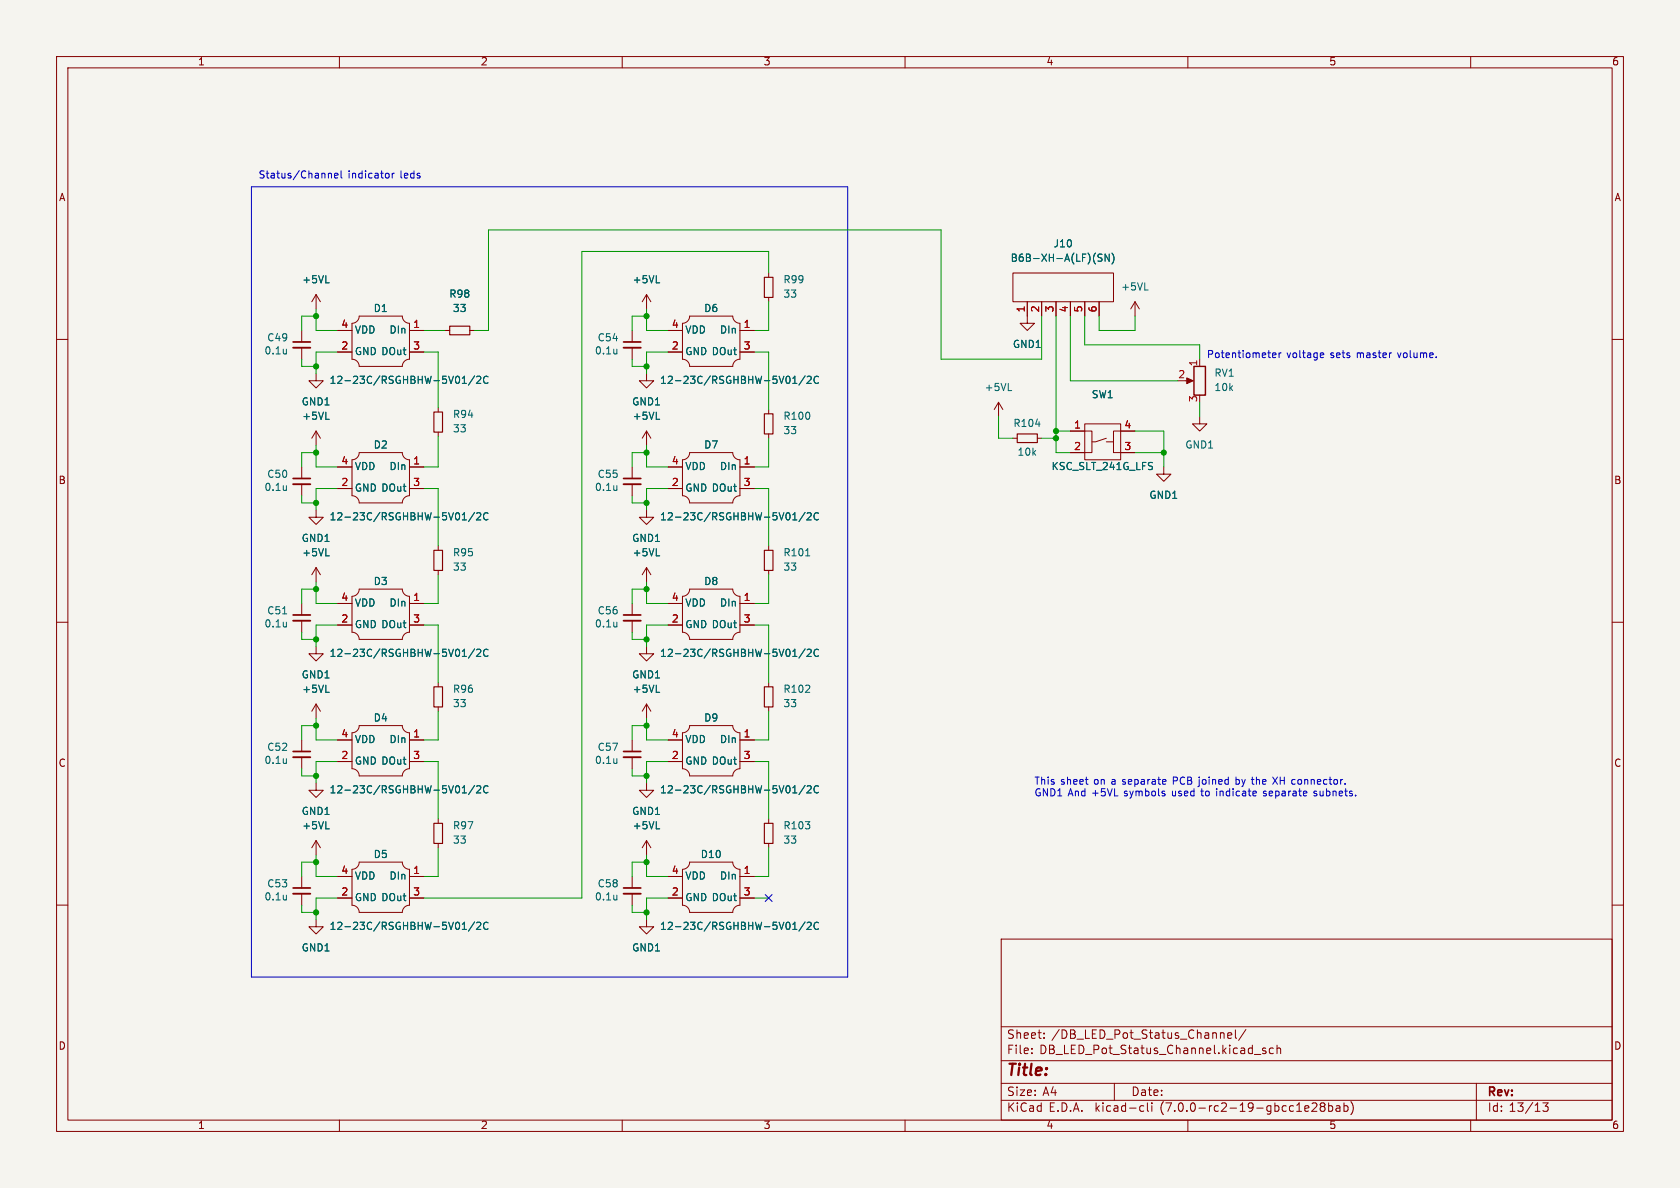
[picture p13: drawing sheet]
<svg xmlns="http://www.w3.org/2000/svg" width="297mm" height="210mm" viewBox="0 0 297 210" stroke-linecap="round" stroke-linejoin="round" font-family="sans-serif">
<defs><g id="words">
<text font-size="2.8" fill="#840000" x="178" y="190.8">Title:</text>
<g font-size="2.1" fill="#840000">
<text x="178" y="183.9">Sheet:</text>
<text x="185.9" y="183.9">/DB_LED_Pot_Status_Channel/</text>
<text x="178" y="186.6">File:</text>
<text x="183.8" y="186.6">DB_LED_Pot_Status_Channel.kicad_sch</text>
<text x="178" y="196.8">KiCad</text>
<text x="178" y="194">Size:</text>
<text x="184.3" y="194">A4</text>
<text x="185.4" y="196.8">E.D.A.</text>
<text x="193.7" y="196.8">kicad-cli</text>
<text x="200" y="194">Date:</text>
<text x="205.2" y="196.8">(7.0.0-rc2-19-gbcc1e28bab)</text>
<text x="263" y="194.2">Rev:</text>
<text x="263" y="196.8">Id: 13/13</text>
</g>
<g font-size="1.8" fill="#840000">
<text x="35" y="11.8">1</text>
<text x="85" y="11.8">2</text>
<text x="135" y="11.8">3</text>
<text x="185" y="11.8">4</text>
<text x="235" y="11.8">5</text>
<text x="285" y="11.8">6</text>
<text x="10.4" y="35.8">A</text>
<text x="285.4" y="35.8">A</text>
<text x="10.3" y="85.8">B</text>
<text x="285.3" y="85.8">B</text>
<text x="10.3" y="135.8">C</text>
<text x="285.3" y="135.8">C</text>
<text x="10.3" y="185.8">D</text>
<text x="285.3" y="185.8">D</text>
<text x="35" y="199.8">1</text>
<text x="85" y="199.8">2</text>
<text x="135" y="199.8">3</text>
<text x="185" y="199.8">4</text>
<text x="235" y="199.8">5</text>
<text x="285" y="199.8">6</text>
</g>
<g font-size="1.8" fill="#0000c2">
<text x="45.7" y="31.8">Status/Channel</text>
<text x="61.5" y="31.8">indicator</text>
<text x="70.8" y="31.8">leds</text>
<text x="213.4" y="63.5">Potentiometer</text>
<text x="227.5" y="63.5">voltage</text>
<text x="235.3" y="63.5">sets</text>
<text x="240" y="63.5">master</text>
<text x="247.4" y="63.5">volume.</text>
<text x="182.9" y="138.9">This</text>
<text x="182.9" y="141">GND1 And +5VL</text>
<text x="187.5" y="138.9">sheet</text>
<text x="193.5" y="138.9">on a separate</text>
<text x="198.9" y="141">symbols</text>
<text x="207.5" y="141">used</text>
<text x="207.8" y="138.9">PCB joined</text>
<text x="212.8" y="141">to</text>
<text x="215.5" y="141">indicate</text>
<text x="219.1" y="138.9">by the</text>
<text x="224" y="141">separate</text>
<text x="226" y="138.9">XH connector.</text>
<text x="233.1" y="141">subnets.</text>
</g>
<g font-size="1.8" fill="#006464">
<text x="178.6" y="46.5">B6B-XH-A(LF)(SN)</text>
<text x="186.2" y="44">J10</text>
<text x="53.4" y="50.4">+5VL</text>
<text x="79.4" y="52.9">R98</text>
<text x="111.8" y="50.4">+5VL</text>
<text x="138.4" y="50.4">R99</text>
<text x="138.4" y="52.9">33</text>
<text x="198.1" y="51.6">+5VL</text>
<text x="62.7" y="59.2">VDD</text>
<text x="66" y="55.4">D1</text>
<text x="68.7" y="59.2">DIn</text>
<text x="80" y="55.4">33</text>
<text x="121.2" y="59.2">VDD</text>
<text x="124.4" y="55.4">D6</text>
<text x="127.2" y="59.2">DIn</text>
<text x="46.7" y="62.9">0.1u</text>
<text x="47.2" y="60.6">C49</text>
<text x="62.7" y="63.1">GND DOut</text>
<text x="105.1" y="62.9">0.1u</text>
<text x="105.6" y="60.6">C54</text>
<text x="121.2" y="63.1">GND DOut</text>
<text x="179" y="61.8">GND1</text>
<text x="53.3" y="71.9">GND1</text>
<text x="58.2" y="68.1">12-23C/RSGHBHW-5V01/2C</text>
<text x="111.7" y="71.9">GND1</text>
<text x="116.6" y="68.1">12-23C/RSGHBHW-5V01/2C</text>
<text x="174" y="69.4">+5VL</text>
<text x="192.9" y="70.7">SW1</text>
<text x="214.6" y="66.9">RV1</text>
<text x="214.6" y="69.4">10k</text>
<text x="53.4" y="74.5">+5VL</text>
<text x="80" y="74.2">R94</text>
<text x="80" y="76.7">33</text>
<text x="111.8" y="74.5">+5VL</text>
<text x="138.4" y="74.5">R100</text>
<text x="138.4" y="77">33</text>
<text x="179.1" y="75.8">R104</text>
<text x="62.7" y="83.4">VDD</text>
<text x="66" y="79.6">D2</text>
<text x="68.7" y="83.4">DIn</text>
<text x="121.2" y="83.4">VDD</text>
<text x="124.4" y="79.6">D7</text>
<text x="127.2" y="83.4">DIn</text>
<text x="179.8" y="80.8">10k</text>
<text x="185.8" y="83.4">KSC_SLT_241G_LFS</text>
<text x="209.5" y="79.6">GND1</text>
<text x="46.7" y="87.1">0.1u</text>
<text x="47.2" y="84.7">C50</text>
<text x="62.7" y="87.2">GND DOut</text>
<text x="105.1" y="87.1">0.1u</text>
<text x="105.6" y="84.7">C55</text>
<text x="121.2" y="87.2">GND DOut</text>
<text x="203.1" y="88.5">GND1</text>
<text x="58.2" y="92.3">12-23C/RSGHBHW-5V01/2C</text>
<text x="116.6" y="92.3">12-23C/RSGHBHW-5V01/2C</text>
<text x="53.3" y="96.1">GND1</text>
<text x="53.4" y="98.6">+5VL</text>
<text x="80" y="98.6">R95</text>
<text x="80" y="101.2">33</text>
<text x="111.7" y="96.1">GND1</text>
<text x="111.8" y="98.6">+5VL</text>
<text x="138.4" y="98.6">R101</text>
<text x="138.4" y="101.2">33</text>
<text x="62.7" y="107.5">VDD</text>
<text x="66" y="103.7">D3</text>
<text x="68.7" y="107.5">DIn</text>
<text x="121.2" y="107.5">VDD</text>
<text x="124.4" y="103.7">D8</text>
<text x="127.2" y="107.5">DIn</text>
<text x="46.7" y="111.2">0.1u</text>
<text x="47.2" y="108.9">C51</text>
<text x="62.7" y="111.3">GND DOut</text>
<text x="105.1" y="111.2">0.1u</text>
<text x="105.6" y="108.9">C56</text>
<text x="121.2" y="111.3">GND DOut</text>
<text x="58.2" y="116.4">12-23C/RSGHBHW-5V01/2C</text>
<text x="116.6" y="116.4">12-23C/RSGHBHW-5V01/2C</text>
<text x="53.3" y="120.2">GND1</text>
<text x="53.4" y="122.7">+5VL</text>
<text x="80" y="122.7">R96</text>
<text x="80" y="125.3">33</text>
<text x="111.7" y="120.2">GND1</text>
<text x="111.8" y="122.7">+5VL</text>
<text x="138.4" y="122.7">R102</text>
<text x="138.4" y="125.3">33</text>
<text x="62.7" y="131.6">VDD</text>
<text x="66" y="127.8">D4</text>
<text x="68.7" y="131.6">DIn</text>
<text x="121.2" y="131.6">VDD</text>
<text x="124.4" y="127.8">D9</text>
<text x="127.2" y="131.6">DIn</text>
<text x="46.7" y="135.3">0.1u</text>
<text x="47.2" y="133">C52</text>
<text x="62.7" y="135.4">GND DOut</text>
<text x="105.1" y="135.3">0.1u</text>
<text x="105.6" y="133">C57</text>
<text x="121.2" y="135.4">GND DOut</text>
<text x="58.2" y="140.5">12-23C/RSGHBHW-5V01/2C</text>
<text x="116.6" y="140.5">12-23C/RSGHBHW-5V01/2C</text>
<text x="53.3" y="144.3">GND1</text>
<text x="53.4" y="146.9">+5VL</text>
<text x="80" y="146.9">R97</text>
<text x="80" y="149.4">33</text>
<text x="111.7" y="144.3">GND1</text>
<text x="111.8" y="146.9">+5VL</text>
<text x="138.4" y="146.9">R103</text>
<text x="138.4" y="149.4">33</text>
<text x="62.7" y="155.8">VDD</text>
<text x="66" y="152">D5</text>
<text x="68.7" y="155.8">DIn</text>
<text x="121.2" y="155.8">VDD</text>
<text x="123.8" y="152">D10</text>
<text x="127.2" y="155.8">DIn</text>
<text x="46.7" y="159.4">0.1u</text>
<text x="47.2" y="157.1">C53</text>
<text x="62.7" y="159.6">GND DOut</text>
<text x="105.1" y="159.4">0.1u</text>
<text x="105.6" y="157.1">C58</text>
<text x="121.2" y="159.6">GND DOut</text>
<text x="58.2" y="164.7">12-23C/RSGHBHW-5V01/2C</text>
<text x="116.6" y="164.7">12-23C/RSGHBHW-5V01/2C</text>
<text x="53.3" y="168.5">GND1</text>
<text x="111.7" y="168.5">GND1</text>
</g>
<g font-size="1.8" fill="#a90000">
<text x="60.3" y="58.2">4</text>
<text x="73" y="58.2">1</text>
<text x="118.7" y="58.2">4</text>
<text x="131.4" y="58.2">1</text>
<text x="181.4" y="55.3" transform="rotate(-90 181.4 55.3)">1</text>
<text x="183.9" y="55.3" transform="rotate(-90 183.9 55.3)">2</text>
<text x="186.4" y="55.3" transform="rotate(-90 186.4 55.3)">3</text>
<text x="189" y="55.3" transform="rotate(-90 189 55.3)">4</text>
<text x="191.5" y="55.3" transform="rotate(-90 191.5 55.3)">5</text>
<text x="194.1" y="55.3" transform="rotate(-90 194.1 55.3)">6</text>
<text x="60.3" y="62">2</text>
<text x="73" y="62">3</text>
<text x="118.7" y="62">2</text>
<text x="131.4" y="62">3</text>
<text x="211.8" y="64.8" transform="rotate(-90 211.8 64.8)">1</text>
<text x="208.2" y="67.1">2</text>
<text x="211.8" y="71.2" transform="rotate(-90 211.8 71.2)">3</text>
<text x="189.8" y="75.9">1</text>
<text x="198.7" y="75.9">4</text>
<text x="60.3" y="82.3">4</text>
<text x="73" y="82.3">1</text>
<text x="118.7" y="82.3">4</text>
<text x="131.4" y="82.3">1</text>
<text x="189.8" y="79.8">2</text>
<text x="198.7" y="79.8">3</text>
<text x="60.3" y="86.1">2</text>
<text x="73" y="86.1">3</text>
<text x="118.7" y="86.1">2</text>
<text x="131.4" y="86.1">3</text>
<text x="60.3" y="106.4">4</text>
<text x="73" y="106.4">1</text>
<text x="118.7" y="106.4">4</text>
<text x="131.4" y="106.4">1</text>
<text x="60.3" y="110.2">2</text>
<text x="73" y="110.2">3</text>
<text x="118.7" y="110.2">2</text>
<text x="131.4" y="110.2">3</text>
<text x="60.3" y="130.6">4</text>
<text x="73" y="130.6">1</text>
<text x="118.7" y="130.6">4</text>
<text x="131.4" y="130.6">1</text>
<text x="60.3" y="134.4">2</text>
<text x="73" y="134.4">3</text>
<text x="118.7" y="134.4">2</text>
<text x="131.4" y="134.4">3</text>
<text x="60.3" y="154.7">4</text>
<text x="73" y="154.7">1</text>
<text x="118.7" y="154.7">4</text>
<text x="131.4" y="154.7">1</text>
<text x="60.3" y="158.5">2</text>
<text x="73" y="158.5">3</text>
<text x="118.7" y="158.5">2</text>
<text x="131.4" y="158.5">3</text>
</g>
</g></defs>
<path d="M0 0h297v210h-297z" fill="#f5f4ef" stroke="#f5f4ef" stroke-width=".18"/>
<g fill="none" stroke="#840000" stroke-width=".18">
<path d="M10 10h277v190h-277zM12 12h273v186h-273zM60 10v2M110 10v2M160 10v2M210 10v2M260 10v2M10 60h2M53.3 58.4v2.1M55.9 52.1l-.8 1.2M55.9 52.1v2.5M55.9 52.1l.7 1.2"/>
<path d="M59.7 58.4h2.5M62.2 57.2a1.27 1.27 0 0 0 1.3-1.3h7.6a1.27 1.27 0 0 0 1.3 1.3v6.3a1.27 1.27 0 0 0-1.3 1.3h-7.6a1.27 1.27 0 0 0-1.3-1.3zM72.4 58.4h2.5M78.7 58.4h.8M83.1 58.4h.7M111.8 58.4v2.1M114.3 52.1v2.5M114.3 52.1l-.8 1.2M114.3 52.1l.8 1.2M118.1 58.4h2.5M120.6 57.2a1.27 1.27 0 0 0 1.3-1.3h7.6a1.27 1.27 0 0 0 1.3 1.3v6.3a1.27 1.27 0 0 0-1.3 1.3h-7.6a1.27 1.27 0 0 0-1.3-1.3zM130.8 58.4h2.5"/>
<path d="M135.9 48.3v.7M135.9 52.6v.7M179.1 48.3h17.7v5h-17.7zM181.6 53.3v3.9h1.3l-1.3 1.2-1.3-1.2h1.3M184.1 53.3v2.6M186.7 53.3v2.6M189.2 53.3v2.6M191.8 53.3v2.6M194.3 53.3v2.6M200.7 53.3l-.8 1.3M200.7 53.3v2.6M200.7 53.3l.7 1.3"/>
<path d="M285 60h2M53.3 61.5v2M55.9 66v1.3h1.2l-1.2 1.3-1.3-1.3h1.3M55.9 76.2v2.5M55.9 76.2l-.8 1.3M55.9 76.2l.7 1.3M59.7 62.2h2.5M72.4 62.2h2.5M77.5 72.1v.7M77.5 76.4v.8M111.8 61.5v2M114.3 66v1.3h1.3l-1.3 1.3-1.3-1.3h1.3"/>
<path d="M114.3 76.2v2.5M114.3 76.2l-.8 1.3M114.3 76.2l.8 1.3M118.1 62.2h2.5M130.8 62.2h2.5M135.9 72.4v.8M135.9 76.7v.8M176.5 71.1l-.7 1.3M176.5 71.1v2.6M176.5 71.1l.8 1.3M179.1 77.5h.7M183.4 77.5h.7"/>
<path d="M189.2 76.2h3.8v3.8h-3.8M191.8 74.9h6.3v6.4h-6.3zM195.6 77.5l-1.9 .6h-.7M195.6 78.1h1.2M200.7 76.2h-3.9v3.8h3.9M209.5 67.3h1.1M212.1 73.7v1.2h1.3l-1.3 1.3-1.3-1.3h1.3M212.1 63.5v1.3M53.3 82.6v2M53.3 85.6v2M55.9 90.2v1.2h1.2l-1.2 1.3-1.3-1.3h1.3M59.7 82.6h2.5"/>
<path d="M59.7 86.4h2.5M63.5 80h7.6a1.27 1.27 0 0 0 1.3 1.3v6.3a1.27 1.27 0 0 0-1.3 1.3h-7.6a1.27 1.27 0 0 0-1.3-1.3v-6.3a1.27 1.27 0 0 0 1.3-1.3zM72.4 82.6h2.5M72.4 86.4h2.5M77.5 96.5v.8M111.8 82.6v2M111.8 85.6v2M114.3 90.2v1.2h1.3l-1.3 1.3-1.3-1.3h1.3M118.1 82.6h2.5M118.1 86.4h2.5M121.9 80h7.6a1.27 1.27 0 0 0 1.3 1.3v6.3a1.27 1.27 0 0 0-1.3 1.3h-7.6a1.27 1.27 0 0 0-1.3-1.3v-6.3a1.27 1.27 0 0 0 1.3-1.3zM130.8 82.6h2.5"/>
<path d="M130.8 86.4h2.5M135.9 96.5v.8M205.7 82.6v1.2h1.3l-1.3 1.3-1.2-1.3h1.2M10 110h2M53.3 106.7v2M53.3 109.7v2.1M55.9 114.3v1.3h1.2l-1.2 1.2-1.3-1.2h1.3M55.9 100.3v2.6M55.9 100.3l-.8 1.3M55.9 100.3l.7 1.3M59.7 106.7h2.5M59.7 110.5h2.5"/>
<path d="M62.2 105.4a1.27 1.27 0 0 0 1.3-1.3h7.6a1.27 1.27 0 0 0 1.3 1.3v6.4a1.27 1.27 0 0 0-1.3 1.2h-7.6a1.27 1.27 0 0 0-1.3-1.2zM72.4 106.7h2.5M72.4 110.5h2.5M77.5 100.8v.8M111.8 106.7v2M111.8 109.7v2.1M114.3 114.3v1.3h1.3l-1.3 1.2-1.3-1.2h1.3M114.3 100.3v2.6M114.3 100.3l-.8 1.3M114.3 100.3l.8 1.3M118.1 106.7h2.5M118.1 110.5h2.5"/>
<path d="M120.6 105.4a1.27 1.27 0 0 0 1.3-1.3h7.6a1.27 1.27 0 0 0 1.3 1.3v6.4a1.27 1.27 0 0 0-1.3 1.2h-7.6a1.27 1.27 0 0 0-1.3-1.2zM130.8 106.7h2.5M130.8 110.5h2.5M135.9 100.8v.8M285 110h2M53.3 130.8v2M53.3 133.9v2M55.9 138.4v1.3h1.2l-1.2 1.3-1.3-1.3h1.3M55.9 124.5v2.5M55.9 124.5l-.8 1.2M55.9 124.5l.7 1.2M59.7 130.8h2.5"/>
<path d="M59.7 134.6h2.5M62.2 129.5a1.27 1.27 0 0 0 1.3-1.2h7.6a1.27 1.27 0 0 0 1.3 1.2v6.4a1.27 1.27 0 0 0-1.3 1.3h-7.6a1.27 1.27 0 0 0-1.3-1.3zM72.4 130.8h2.5M72.4 134.6h2.5M77.5 120.7v.7M77.5 125v.7M111.8 130.8v2M111.8 133.9v2M114.3 138.4v1.3h1.3l-1.3 1.3-1.3-1.3h1.3M114.3 124.5v2.5M114.3 124.5l-.8 1.2M114.3 124.5l.8 1.2"/>
<path d="M118.1 130.8h2.5M118.1 134.6h2.5M120.6 129.5a1.27 1.27 0 0 0 1.3-1.2h7.6a1.27 1.27 0 0 0 1.3 1.2v6.4a1.27 1.27 0 0 0-1.3 1.3h-7.6a1.27 1.27 0 0 0-1.3-1.3zM130.8 130.8h2.5M130.8 134.6h2.5M135.9 120.7v.7M135.9 125v.7M10 160h2M53.3 154.9v2.1M53.3 158v2M55.9 148.6v2.5M55.9 148.6l-.8 1.3"/>
<path d="M55.9 148.6l.7 1.3M59.7 154.9h2.5M59.7 158.8h2.5M62.2 153.7a1.27 1.27 0 0 0 1.3-1.3h7.6a1.27 1.27 0 0 0 1.3 1.3v6.3a1.27 1.27 0 0 0-1.3 1.3h-7.6a1.27 1.27 0 0 0-1.3-1.3zM72.4 154.9h2.5M72.4 158.8h2.5M77.5 144.8v.7M77.5 149.1v.8M111.8 154.9v2.1M111.8 158v2M114.3 148.6l-.8 1.3M114.3 148.6v2.5"/>
<path d="M114.3 148.6l.8 1.3M118.1 154.9h2.5M118.1 158.8h2.5M120.6 153.7a1.27 1.27 0 0 0 1.3-1.3h7.6a1.27 1.27 0 0 0 1.3 1.3v6.3a1.27 1.27 0 0 0-1.3 1.3h-7.6a1.27 1.27 0 0 0-1.3-1.3zM130.8 154.9h2.5M130.8 158.8h2.5M135.9 144.8v.7M135.9 149.1v.8M285 160h2M55.9 162.6v1.2h1.2l-1.2 1.3-1.3-1.3h1.3M114.3 162.6v1.2h1.3l-1.3 1.3-1.3-1.3h1.3M177 166h108v32h-108z"/>
<path d="M60 198v2M110 198v2M160 198v2M177 194.5h108M177 191.5h108M177 187.5h108M177 181.5h108M182.4 186.1v.2M182.4 185.3v.2M184.6 183.4v.2M184.6 182.6v.2M197 191.5v3"/>
<path d="M201.8 195.5h.4M202.2 196.4l-.4 .1M202.8 195v1.2l.3 .3M203.6 195v.1M203.6 195.5v1M210 198v2M216.2 182.6l.2 .2v.8M217 183.1l.8-.2-.1-.3h-.4l-.3 .2 .1 .7h.6M218.4 182.1v1.2l.2 .3M220.3 182l-1.3 1.9M221.8 186.4h1.1M223.8 185.3h-.4l-.2 .2 .1 .2 .5 .1v.4h-.6"/>
<path d="M225.1 185.3h-.4l-.3 .2v.5l.1 .2h.6M225.8 185.4l.2-.1h.3l.1 1M225.8 184.8v1.5M232 195.1l.5-.1 .2 .1 .1 .3-.9 1.1h.9M233.7 195.6l-.3 .3 .1 .4 .2 .2h.3l.2-.3v-.5l-.2-.1M233.7 195.6l-.3-.3 .3-.3h.3l.2 .2-.2 .4M233.7 195.6h.3M234.9 195.5h.4l.3 .2v.5l-.1 .2h-.6M234.9 195v1.5M236.2 195.5h.6l.1 1M236.9 195.8l-.5 .1a.29 .29 0 0 0-.2 .3 .29 .29 0 0 0 .2 .3l.5-.1M237.6 195.5h.4l.3 .2v.5l-.1 .2h-.6"/>
<path d="M237.6 195v1.5M238.8 194.7a1.72 1.72 0 0 1 0 2.3M260 198v2M261 191.5v6.5M272.8 195h.9l-.5 .5 .4 .2v.6l-.2 .2h-.4l-.2-.2"/>
</g>
<path d="M79.5 57.7h3.6v1.5h-3.6zM135.1 49h1.6v3.6h-1.6zM76.7 72.8h1.5v3.6h-1.5zM135.1 73.2h1.6v3.5h-1.6zM179.8 76.7h3.6v1.5h-3.6zM76.7 97.3h1.5v3.5h-1.5zM135.1 97.3h1.6v3.5h-1.6zM76.7 121.4h1.5v3.6h-1.5zM135.1 121.4h1.6v3.6h-1.6zM76.7 145.5h1.5v3.6h-1.5zM135.1 145.5h1.6v3.6h-1.6z" fill="none" stroke="#840000" stroke-width=".2"/>
<g fill="none" stroke="#006464" stroke-width=".18">
<path d="M57.6 50h.6M116 50h.6M194.1 45.3l.7 .5-.2 .4-.5-.1M194.8 45l-.5-.1-.2 .3M196.1 44.9v1.3l-.7-1.3v1.3M196.6 44.7a1.46 1.46 0 0 1 0 2M202.4 51.3h.6M57.6 74.1h.6M81.7 67.8h.8M81.7 66.9l.4-.4v1.3M83.9 66.4l-1.1 1.7M84.3 66.6l.5-.1 .2 .4-.8 .9h.8"/>
<path d="M86.3 66.6a.6 .6 0 0 0-.9 .5 .6 .6 0 0 0 .6 .7l.3-.1M116 74.1h.6M140.2 66.9l.3-.4v1.3M140.2 67.8h.7M142.3 66.4l-1.1 1.7M142.7 66.6l.5-.1 .2 .4-.8 .9h.8M144.7 66.6a.6 .6 0 0 0-.8 .5 .6 .6 0 0 0 .5 .7l.3-.1M178.3 69h.6M57.6 98.3h.6M81.7 91l.4-.4v1.3M81.7 91.9h.8M83.9 90.6l-1.1 1.6"/>
<path d="M84.3 90.8l.5-.2 .2 .4-.8 .9h.8M86.3 90.8a.6 .6 0 0 0-.9 .4 .6 .6 0 0 0 .6 .7l.3-.1M116 98.3h.6M140.2 91l.3-.4v1.3M140.2 91.9h.7M142.3 90.6l-1.1 1.6M142.4 98.3h.8M142.7 90.8l.5-.2 .2 .4-.8 .9h.8M144.7 90.8a.6 .6 0 0 0-.8 .4 .6 .6 0 0 0 .5 .7l.3-.1M81.7 115.1l.4-.3v1.2M81.7 116h.8M83.9 114.7l-1.1 1.6"/>
<path d="M84.3 114.9l.5-.1 .2 .3-.8 .9h.8M86.3 114.9a.6 .6 0 0 0-.9 .4 .6 .6 0 0 0 .6 .7l.3-.1M140.2 115.1l.3-.3v1.2M140.2 116h.7M142.3 114.7l-1.1 1.6M142.7 114.9l.5-.1 .2 .3-.8 .9h.8M144.7 114.9a.6 .6 0 0 0-.8 .4 .6 .6 0 0 0 .5 .7l.3-.1M57.6 122.4h.6M81.7 139.3l.4-.4v1.3M83.9 138.8l-1.1 1.7M84.3 139l.5-.1 .2 .4-.8 .9h.8M86.3 139a.6 .6 0 0 0-.9 .4 .6 .6 0 0 0 .6 .8l.3-.2"/>
<path d="M116 122.4h.6M140.2 139.3l.3-.4v1.3M142.3 138.8l-1.1 1.7M142.7 139l.5-.1 .2 .4-.8 .9h.8M144.7 139a.6 .6 0 0 0-.8 .4 .6 .6 0 0 0 .5 .8l.3-.2M57.6 146.5h.6M81.7 140.2h.8M116 146.5h.6M140.2 140.2h.7M81.7 163.4l.4-.4v1.3M81.7 164.3h.8M83.9 163l-1.1 1.6"/>
<path d="M84.3 163.1l.5-.1 .2 .4-.8 .9h.8M86.3 163.1a.6 .6 0 0 0-.9 .5 .6 .6 0 0 0 .6 .7l.3-.1M140.2 163.4l.3-.4v1.3M140.2 164.3h.7M142.3 163l-1.1 1.6M142.7 163.1l.5-.1 .2 .4-.8 .9h.8M144.7 163.1a.6 .6 0 0 0-.8 .5 .6 .6 0 0 0 .5 .7l.3-.1"/>
</g>
<path d="M209.8 66.8l1.1 .5-1.1 .5z" fill="#840000" stroke="#840000" stroke-width=".18"/>
<path d="M211.1 64.8h2v5.1h-2z" fill="none" stroke="#840000" stroke-width=".25"/>
<path d="M51.8 61.5h3.1M110.2 61.5h3.1M51.8 85.6h3.1M110.2 85.6h3.1M51.8 109.7h3.1M110.2 109.7h3.1M51.8 133.9h3.1M110.2 133.9h3.1M51.8 158h3.1M110.2 158h3.1" fill="none" stroke="#840000" stroke-width=".33"/>
<path d="M51.8 60.5h3.1M110.2 60.5h3.1M51.8 84.6h3.1M110.2 84.6h3.1M51.8 108.7h3.1M110.2 108.7h3.1M51.8 132.8h3.1M110.2 132.8h3.1M51.8 157h3.1M110.2 157h3.1" fill="none" stroke="#840000" stroke-width=".3"/>
<g fill="none" stroke="#0000c2" stroke-width=".18">
<path d="M44.4 33h105.5v139.7h-105.5zM58.2 30.6l.4 .2v.7M59.1 31.1l.7-.2-.1-.2-.4-.1-.2 .2 .1 .6h.5M60.3 30.2v1.1l.2 .2M69.3 30.6v.9M69.7 30.6l-.4 .3M225 63l.2 .2h.3M225 62.6l.2-.2h.2l.2 .2v.1l-.6 .1M226.1 62.4v.8M226.5 62.4l-.4 .2M233.6 62.4h.4v.3l-.6 .1M234 63.2h-.4"/>
<path d="M218.5 137.4v1.2M218.5 138.6h.1M218.6 137.8l-.1 .1M223.4 139.9v.2l.1 .2M225 137.4l.8 1.2M225.8 137.4l-.8 1.2M232.6 139.8l-.3 .2v.2l.3 .1M205.9 140.3v.3M223.4 140.6l.1 .1M232.3 140.6l.3 .1"/>
</g>
<g fill="none" stroke="#009600" stroke-width=".18">
<path d="M55.9 54.6v3.8h3.8M55.9 55.9h-2.6v2.5M74.9 58.4h3.8M114.3 55.9h-2.5v2.5M114.3 54.6v3.8h3.8M135.9 53.3v5.1h-2.6M135.9 48.3v-3.8h-33v114.3h-28M184.1 55.9v7.6h-17.7v-22.9h-80v17.8h-2.6M186.7 55.9v24.1h2.5M189.2 55.9v11.4h19.1M191.8 55.9v5.1h20.3v2.5M194.3 55.9v2.5h6.4v-2.5"/>
<path d="M53.3 63.5v1.3h2.6M55.9 78.7v3.9h3.8M59.7 62.2h-3.8v3.8M74.9 62.2h2.6v9.9M77.5 77.2v5.4h-2.6M111.8 63.5v1.3h2.5M114.3 78.7v3.9h3.8M118.1 62.2h-3.8v3.8M133.3 62.2h2.6v10.2M135.9 77.5v5.1h-2.6M176.5 73.7v3.8h2.6M184.1 77.5h2.6"/>
<path d="M186.7 76.2h2.5M200.7 76.2h5v6.4M212.1 71.1v2.6M53.3 87.6v1.3h2.6M55.9 80h-2.6v2.6M59.7 86.4h-3.8v3.8M74.9 86.4h2.6v10.1M111.8 87.6v1.3h2.5M114.3 80h-2.5v2.6M118.1 86.4h-3.8v3.8M133.3 86.4h2.6v10.1M200.7 80h5"/>
<path d="M53.3 111.8v1.2h2.6M55.9 104.1h-2.6v2.6M55.9 102.9v3.8h3.8M59.7 110.5h-3.8v3.8M74.9 110.5h2.6v10.2M77.5 101.6v5.1h-2.6M111.8 111.8v1.2h2.5M114.3 104.1h-2.5v2.6M114.3 102.9v3.8h3.8M118.1 110.5h-3.8v3.8M133.3 110.5h2.6v10.2M135.9 101.6v5.1h-2.6"/>
<path d="M53.3 135.9v1.3h2.6M55.9 128.3h-2.6v2.5M55.9 127v3.8h3.8M59.7 134.6h-3.8v3.8M74.9 134.6h2.6v10.2M77.5 125.7v5.1h-2.6M111.8 135.9v1.3h2.5M114.3 128.3h-2.5v2.5M114.3 127v3.8h3.8M118.1 134.6h-3.8v3.8M133.3 134.6h2.6v10.2M135.9 125.7v5.1h-2.6"/>
<path d="M55.9 151.1v3.8h3.8M55.9 152.4h-2.6v2.5M59.7 158.8h-3.8v3.8M77.5 149.9v5h-2.6M114.3 151.1v3.8h3.8M114.3 152.4h-2.5v2.5M118.1 158.8h-3.8v3.8M133.3 158.8h2.6M135.9 149.9v5h-2.6M53.3 160v1.3h2.6M111.8 160v1.3h2.5"/>
</g>
<path d="M135.3 158.1l1.2 1.3M136.5 158.1l-1.2 1.3" fill="none" stroke="#000084" stroke-width=".18"/>
<g fill="#009600" stroke="#009600" stroke-width=".18">
<circle cx="205.7" cy="80" r=".46"/>
<circle cx="186.7" cy="76.2" r=".46"/>
<circle cx="186.7" cy="77.5" r=".46"/>
<circle cx="114.3" cy="113" r=".46"/>
<circle cx="114.3" cy="128.3" r=".46"/>
<circle cx="114.3" cy="137.2" r=".46"/>
<circle cx="114.3" cy="104.1" r=".46"/>
<circle cx="114.3" cy="161.3" r=".46"/>
<circle cx="114.3" cy="152.4" r=".46"/>
<circle cx="114.3" cy="80" r=".46"/>
<circle cx="114.3" cy="55.9" r=".46"/>
<circle cx="114.3" cy="88.9" r=".46"/>
<circle cx="55.9" cy="113" r=".46"/>
<circle cx="55.9" cy="104.1" r=".46"/>
<circle cx="55.9" cy="64.8" r=".46"/>
<circle cx="55.9" cy="88.9" r=".46"/>
<circle cx="55.9" cy="137.2" r=".46"/>
<circle cx="55.9" cy="152.4" r=".46"/>
<circle cx="55.9" cy="128.3" r=".46"/>
<circle cx="55.9" cy="161.3" r=".46"/>
<circle cx="55.9" cy="80" r=".46"/>
<circle cx="55.9" cy="55.9" r=".46"/>
<circle cx="114.3" cy="64.8" r=".46"/>
</g>
<use href="#words"/>
</svg>
